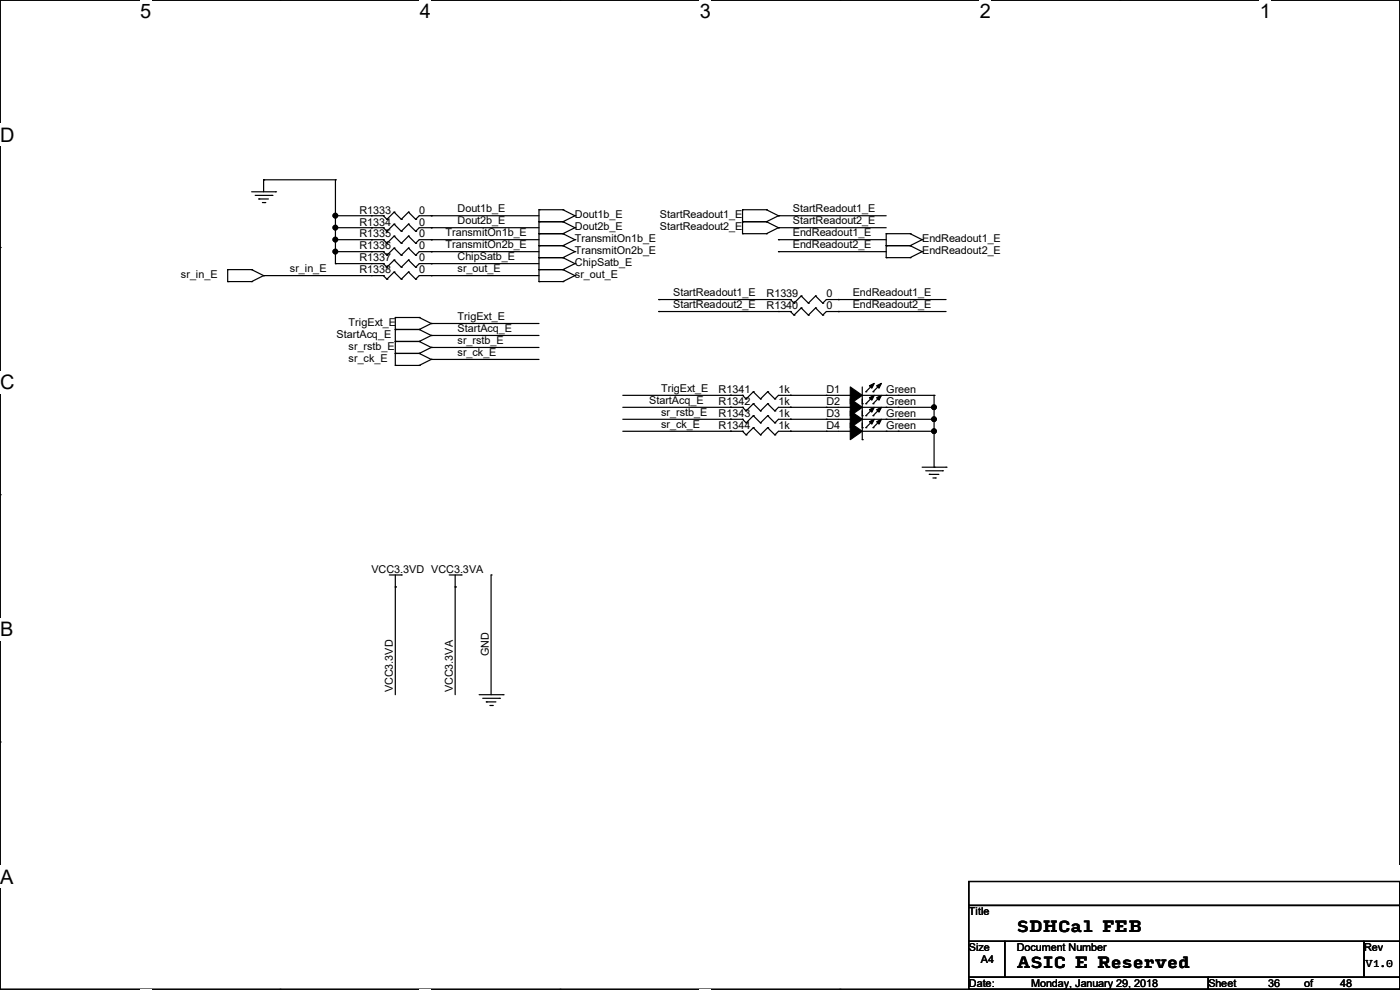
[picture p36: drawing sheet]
<svg xmlns="http://www.w3.org/2000/svg" width="297mm" height="210mm" viewBox="0 0 297 210" stroke-linecap="round" stroke-linejoin="round" font-family="sans-serif">
<defs><g id="words">
<g font-size="4.2">
<text x="29.7" y="3.9">5</text>
<text x="89.1" y="3.9">4</text>
<text x="148.5" y="3.9">3</text>
<text x="207.9" y="3.9">2</text>
<text x="267.3" y="3.9">1</text>
<text x="0" y="30.1">D</text>
<text x="0" y="82.5">C</text>
<text x="0" y="135">B</text>
<text x="0" y="187.4">A</text>
<text x="297" y="187.4">A</text>
</g>
<g font-size="3.3">
<text x="215.7" y="197.7">SDHCal FEB</text>
<text x="215.7" y="205.3">ASIC E Reserved</text>
</g>
<g font-size="2.3">
<text x="76.2" y="45.3">R1333</text>
<text x="76.2" y="47.8">R1334</text>
<text x="88.9" y="45.3">0</text>
<text x="88.9" y="47.8">0</text>
<text x="97.1" y="45">Dout1b_E</text>
<text x="97.1" y="47.6">Dout2b_E</text>
<text x="122" y="46.3">Dout1b_E</text>
<text x="140" y="46.3">StartReadout1_E</text>
<text x="168.2" y="45">StartReadout1_E</text>
<text x="168.2" y="47.6">StartReadout2_E</text>
<text x="76.2" y="52.9">R1336</text>
<text x="76.2" y="50.4">R1335</text>
<text x="88.9" y="52.9">0</text>
<text x="88.9" y="50.4">0</text>
<text x="94.5" y="50.1">TransmitOn1b_E</text>
<text x="94.5" y="52.7">TransmitOn2b_E</text>
<text x="122" y="48.9">Dout2b_E</text>
<text x="122" y="51.4">TransmitOn1b_E</text>
<text x="122" y="53.9">TransmitOn2b_E</text>
<text x="140" y="48.9">StartReadout2_E</text>
<text x="168.2" y="50.1">EndReadout1_E</text>
<text x="168.2" y="52.7">EndReadout2_E</text>
<text x="195.6" y="51.4">EndReadout1_E</text>
<text x="195.6" y="53.9">EndReadout2_E</text>
<text x="38.4" y="59">sr_in_E</text>
<text x="61.5" y="57.7">sr_in_E</text>
<text x="76.2" y="55.5">R1337</text>
<text x="76.2" y="58">R1338</text>
<text x="88.9" y="55.5">0</text>
<text x="88.9" y="58">0</text>
<text x="97.1" y="55.2">ChipSatb_E</text>
<text x="97.1" y="57.7">sr_out_E</text>
<text x="122" y="56.5">ChipSatb_E</text>
<text x="122" y="59">sr_out_E</text>
<text x="142.8" y="62.8">StartReadout1_E</text>
<text x="142.8" y="65.4">StartReadout2_E</text>
<text x="162.6" y="63.1">R1339</text>
<text x="162.6" y="65.6">R1340</text>
<text x="175.3" y="63.1">0</text>
<text x="175.3" y="65.6">0</text>
<text x="180.9" y="62.8">EndReadout1_E</text>
<text x="180.9" y="65.4">EndReadout2_E</text>
<text x="71.4" y="71.7">StartAcq_E</text>
<text x="74" y="69.2">TrigExt_E</text>
<text x="97.1" y="67.9">TrigExt_E</text>
<text x="97.1" y="70.4">StartAcq_E</text>
<text x="74" y="74.3">sr_rstb_E</text>
<text x="74" y="76.8">sr_ck_E</text>
<text x="97.1" y="73">sr_rstb_E</text>
<text x="97.1" y="75.5">sr_ck_E</text>
<text x="140.3" y="83.1">TrigExt_E</text>
<text x="152.5" y="83.4">R1341</text>
<text x="165.2" y="83.4">1k</text>
<text x="175.3" y="83.4">D1</text>
<text x="188" y="83.4">Green</text>
<text x="137.7" y="85.7">StartAcq_E</text>
<text x="140.3" y="88.2">sr_rstb_E</text>
<text x="152.5" y="88.5">R1343</text>
<text x="152.5" y="85.9">R1342</text>
<text x="165.2" y="88.5">1k</text>
<text x="165.2" y="85.9">1k</text>
<text x="175.3" y="88.5">D3</text>
<text x="175.3" y="85.9">D2</text>
<text x="188" y="88.5">Green</text>
<text x="188" y="85.9">Green</text>
<text x="140.3" y="90.8">sr_ck_E</text>
<text x="152.5" y="91">R1344</text>
<text x="165.2" y="91">1k</text>
<text x="175.3" y="91">D4</text>
<text x="188" y="91">Green</text>
<text x="78.8" y="121.5">VCC3.3VD VCC3.3VA</text>
<text x="103.7" y="139.2" transform="rotate(-90 103.7 139.2)">GND</text>
<text x="83.4" y="146.9" transform="rotate(-90 83.4 146.9)">VCC3.3VD</text>
<text x="96.1" y="146.9" transform="rotate(-90 96.1 146.9)">VCC3.3VA</text>
<text x="205.5" y="194.1">Title</text>
<text x="205.5" y="201.8">Size</text>
<text x="215.7" y="201.8">Document Number</text>
<text x="289.4" y="201.8">Rev</text>
<text x="205.5" y="209.4">Date:</text>
<text x="208.1" y="204.3">A4</text>
<text x="218.7" y="209.4">Monday, January 29, 2018</text>
<text x="256.3" y="209.4">Sheet</text>
<text x="269" y="209.4">36</text>
<text x="276.7" y="209.4">of</text>
<text x="284.3" y="209.4">48</text>
</g>
<text font-size="2" x="289.6" y="205.1">V1.0</text>
</g></defs>
<path d="M0 0h297v209.8h-297z" fill="none" stroke="#000" stroke-width=".25"/>
<g fill="#fff">
<path d="M29.7 0h2.4v4.8h-2.4z"/>
<path d="M29.7 209.8h2.4v.2h-2.4z"/>
</g>
<path d="M59.4 0h.1M59.4 209.8h.1" fill="none" stroke="#000" stroke-width=".25"/>
<g fill="#fff">
<path d="M89.1 0h2.3v4.8h-2.3z"/>
<path d="M89.1 209.8h2.3v.2h-2.3z"/>
</g>
<path d="M118.8 0h.1M118.8 209.8h.1" fill="none" stroke="#000" stroke-width=".25"/>
<g fill="#fff">
<path d="M148.5 0h2.3v4.8h-2.3z"/>
<path d="M148.5 209.8h2.3v.2h-2.3z"/>
</g>
<path d="M178.2 0h.1M178.2 209.8h.1" fill="none" stroke="#000" stroke-width=".25"/>
<g fill="#fff">
<path d="M207.9 0h2.3v4.8h-2.3z"/>
<path d="M207.9 209.8h2.3v.2h-2.3z"/>
</g>
<path d="M237.6 0h.1M237.6 209.8h.1" fill="none" stroke="#000" stroke-width=".25"/>
<g fill="#fff">
<path d="M267.3 0h2.3v4.8h-2.3z"/>
<path d="M267.3 209.8h2.3v.2h-2.3z"/>
<path d="M0 26.2h3.1v4.8h-3.1z"/>
<path d="M0 78.7h3.1v4.7h-3.1z"/>
</g>
<path d="M0 52.5h.1M297 52.5h.1" fill="none" stroke="#000" stroke-width=".25"/>
<path d="M0 131.1h2.9v4.8h-2.9z" fill="#fff"/>
<path d="M0 104.9h.1M297 104.9h.1" fill="none" stroke="#000" stroke-width=".25"/>
<g fill="#fff">
<path d="M0 183.6h2.9v4.7h-2.9z"/>
<path d="M296.9 183.6h.1v4.7h-.1z"/>
</g>
<g fill="none" stroke="#000" stroke-width=".25">
<path d="M55.9 38.1h.1M55.9 38.1h15.3M55.9 38.1v2.6M71.2 38.1h.1M71.2 38.1v17.8M48.3 57.2h.1M48.3 59.7h.1M48.3 57.2h5.1M48.3 59.7h5.1M48.3 57.2v2.5M53.4 59.7h.1M53.4 57.2h.1"/>
<path d="M53.4 57.2l2.5 1.3M53.4 40.7h5.1M54.1 41.4h3.6M54.9 42.2h.1M54.9 42.2h2M55.7 43h.5M55.9 58.5h.1M55.9 58.5h25.4M55.9 58.5l-2.5 1.2M56.2 43h.1M57.7 41.4h.1M58.5 40.7h.1"/>
<path d="M71.2 48.3h.1M71.2 50.8h.1M71.2 45.8h.1M71.2 55.9h.1M71.2 53.4h.1M71.2 45.8h10.1M71.2 48.3h10.1M71.2 50.8h10.1M71.2 53.4h10.1M71.2 55.9h10.1M78.8 50.8h.1M78.8 53.4h.1"/>
<path d="M78.8 48.3h.1M78.8 55.9h.1M78.8 45.8h.1M78.8 58.5h.1M81.3 53.4h.1M81.3 55.9h.1M81.3 45.8h.1M81.3 48.3h.1M81.3 58.5h.1M81.3 50.8h.1M81.3 53.4l.8 .7M81.3 55.9l.8 .8"/>
<path d="M81.3 45.8l.8 .7M81.3 48.3l.8 .8M81.3 58.5l.8 .7M81.3 50.8l.8 .8M82.1 54.1h.1M82.1 56.7h.1M82.1 46.5h.1M82.1 49.1h.1M82.1 59.2h.1M82.1 51.6h.1M83.6 52.6h.1M83.6 55.2h.1"/>
<path d="M83.6 45h.1M83.6 47.5h.1M83.6 57.7h.1M83.6 50.1h.1M83.6 52.6l1.5 1.5M83.6 52.6l-1.5 1.5M83.6 55.2l1.5 1.5M83.6 55.2l-1.5 1.5M83.6 45l1.5 1.5M83.6 45l-1.5 1.5M83.6 47.5l1.5 1.6M83.6 47.5l-1.5 1.6"/>
<path d="M83.6 57.7l1.5 1.5M83.6 57.7l-1.5 1.5M83.6 50.1l1.5 1.5M83.6 50.1l-1.5 1.5M85.1 54.1h.1M85.1 56.7h.1M85.1 46.5h.1M85.1 49.1h.1M85.1 59.2h.1M85.1 51.6h.1M86.7 52.6h.1M86.7 55.2h.1"/>
<path d="M86.7 45h.1M86.7 47.5h.1M86.7 57.7h.1M86.7 50.1h.1M86.7 52.6l1.5 1.5M86.7 52.6l-1.6 1.5M86.7 55.2l1.5 1.5M86.7 55.2l-1.6 1.5M86.7 45l1.5 1.5M86.7 45l-1.6 1.5M86.7 47.5l1.5 1.6M86.7 47.5l-1.6 1.6"/>
<path d="M86.7 57.7l1.5 1.5M86.7 57.7l-1.6 1.5M86.7 50.1l1.5 1.5M86.7 50.1l-1.6 1.5M88.2 54.1h.1M88.2 56.7h.1M88.2 46.5h.1M88.2 49.1h.1M88.2 59.2h.1M88.2 51.6h.1M91.5 45.8h.1M91.5 48.3h.1"/>
<path d="M91.5 50.8h.1M91.5 53.4h.1M91.5 55.9h.1M91.5 58.5h.1M114.3 47h.1M114.3 44.5h.1M114.3 49.6h.1M114.3 52.1h.1M114.3 54.7h.1M114.3 57.2h.1M114.3 59.7h.1M114.3 45.8h-25.4l-.7 .7"/>
<path d="M114.3 48.3h-25.4l-.7 .8M114.3 50.8h-25.4l-.7 .8M114.3 53.4h-25.4l-.7 .7M114.3 55.9h-25.4l-.7 .8M114.3 58.5h-25.4l-.7 .7M114.3 47h5.1M114.3 44.5v15.2M114.3 44.5h5.1M114.3 49.6h5.1M114.3 52.1h5.1M114.3 54.7h5.1M114.3 57.2h5.1"/>
<path d="M114.3 59.7h5.1M119.4 47h.1M119.4 44.5h.1M119.4 49.6h.1M119.4 52.1h.1M119.4 54.7h.1M119.4 57.2h.1M119.4 59.7h.1M119.4 44.5l2.6 1.3M119.4 47l2.6 1.3M119.4 49.6l2.6 1.2M119.4 52.1l2.6 1.3"/>
<path d="M119.4 54.7l2.6 1.2M119.4 57.2l2.6 1.3M122 45.8h.1M122 48.3h.1M122 50.8h.1M122 53.4h.1M122 55.9h.1M122 58.5h.1M122 45.8l-2.6 1.2M122 48.3l-2.6 1.3M122 50.8l-2.6 1.3M122 53.4l-2.6 1.3"/>
<path d="M122 55.9l-2.6 1.3M122 58.5l-2.6 1.2M157.5 44.5h.1M157.5 47h.1M157.5 49.6h.1M157.5 47h5.1M157.5 44.5h5.1M157.5 49.6h5.1M157.5 44.5v5.1M162.6 47h.1M162.6 44.5h.1M162.6 49.6h.1"/>
<path d="M162.6 44.5l2.5 1.3M162.6 47l2.5 1.3M165.1 45.8h.1M165.1 48.3h.1M165.1 50.8h.1M165.1 53.4h.1M165.1 45.8h22.9M165.1 48.3h22.9M165.1 50.8h22.9M165.1 53.4h22.9M165.1 45.8l-2.5 1.2M165.1 48.3l-2.5 1.3"/>
<path d="M188 52.1h.1M188 49.6h.1M188 54.7h.1M188 49.6h5.1M188 52.1h5.1M188 54.7h5.1M188 49.6v5.1M193.1 52.1h.1M193.1 49.6h.1M193.1 54.7h.1M193.1 49.6l2.5 1.2M193.1 52.1l2.5 1.3"/>
<path d="M195.6 50.8h.1M195.6 53.4h.1M195.6 50.8l-2.5 1.3M195.6 53.4l-2.5 1.3M83.9 67.4h.1M83.9 69.9h.1M83.9 72.4h.1M83.9 75h.1M83.9 77.5h.1M83.9 67.4v10.1M83.9 69.9h5M83.9 67.4h5"/>
<path d="M83.9 72.4h5M83.9 75h5M83.9 77.5h5M88.9 69.9h.1M88.9 67.4h.1M88.9 72.4h.1M88.9 75h.1M88.9 77.5h.1M88.9 67.4l2.6 1.2M88.9 69.9l2.6 1.3M88.9 72.4l2.6 1.3M88.9 75l2.6 1.2"/>
<path d="M91.5 68.6h.1M91.5 71.2h.1M91.5 73.7h.1M91.5 76.2h.1M91.5 68.6h22.8M91.5 71.2h22.8M91.5 73.7h22.8M91.5 76.2h22.8M91.5 68.6l-2.6 1.3M91.5 71.2l-2.6 1.2M91.5 73.7l-2.6 1.3M91.5 76.2l-2.6 1.3"/>
<path d="M139.7 63.5h.1M139.7 66.1h.1M139.7 63.5h28M139.7 66.1h28M165.1 63.5h.1M165.1 66.1h.1M167.7 63.5h.1M167.7 66.1h.1M167.7 63.5l.7 .8M167.7 66.1l.7 .7M168.4 64.3h.1M168.4 66.8h.1"/>
<path d="M170 62.8h.1M170 65.3h.1M170 62.8l1.5 1.5M170 62.8l-1.6 1.5M170 65.3l1.5 1.5M170 65.3l-1.6 1.5M171.5 64.3h.1M171.5 66.8h.1M173 62.8h.1M173 65.3h.1M173 62.8l1.5 1.5M173 62.8l-1.5 1.5"/>
<path d="M173 65.3l1.5 1.5M173 65.3l-1.5 1.5M174.5 64.3h.1M174.5 66.8h.1M177.8 63.5h.1M177.8 66.1h.1M200.7 63.5h-25.4l-.8 .8M200.7 66.1h-25.4l-.8 .7M132.1 83.9h25.4M132.1 86.4h25.4M132.1 88.9h25.4M132.1 91.5h25.4"/>
<path d="M155 86.4h.1M155 88.9h.1M155 91.5h.1M155 83.9h.1M157.5 91.5h.1M157.5 88.9h.1M157.5 83.9h.1M157.5 86.4h.1M157.5 91.5l.8 .7M157.5 88.9l.8 .8M157.5 83.9l.8 .7M157.5 86.4l.8 .8"/>
<path d="M158.3 92.2h.1M158.3 89.7h.1M158.3 84.6h.1M158.3 87.2h.1M159.8 90.7h.1M159.8 88.2h.1M159.8 83.1h.1M159.8 85.6h.1M159.8 90.7l1.5 1.5M159.8 90.7l-1.5 1.5M159.8 88.2l1.5 1.5M159.8 88.2l-1.5 1.5"/>
<path d="M159.8 83.1l1.5 1.5M159.8 83.1l-1.5 1.5M159.8 85.6l1.5 1.6M159.8 85.6l-1.5 1.6M161.3 92.2h.1M161.3 89.7h.1M161.3 84.6h.1M161.3 87.2h.1M162.9 90.7h.1M162.9 88.2h.1M162.9 83.1h.1M162.9 85.6h.1"/>
<path d="M162.9 90.7l1.5 1.5M162.9 90.7l-1.6 1.5M162.9 88.2l1.5 1.5M162.9 88.2l-1.6 1.5M162.9 83.1l1.5 1.5M162.9 83.1l-1.6 1.5M162.9 85.6l1.5 1.6M162.9 85.6l-1.6 1.6M164.4 92.2h.1M164.4 89.7h.1M164.4 84.6h.1M164.4 87.2h.1"/>
<path d="M167.7 83.9h.1M167.7 86.4h.1M167.7 88.9h.1M167.7 91.5h.1M175.3 91.5h.1M175.3 88.9h.1M175.3 83.9h.1M175.3 86.4h.1M180.4 91.5h.1M180.4 88.9h.1M180.4 83.9h.1M180.4 86.4h.1"/>
<path d="M180.4 83.9h-15.3l-.7 .7M180.4 86.4h-15.3l-.7 .8M180.4 88.9h-15.3l-.7 .8M180.4 91.5h-15.3l-.7 .7M182.9 93.3h.1M182.9 90.7h.1M182.9 85.6h.1M182.9 88.2h.1M182.9 83.9h15.3M182.9 86.4h15.3M182.9 88.9h15.3M182.9 91.5h15.3"/>
<path d="M182.9 82.1v11.2M183.7 90.7h.1M183.7 88.2h.1M183.7 83.1h.1M183.7 85.6h.1M185.2 90.7h.1M185.2 88.2h.1M185.2 83.1h.1M185.2 85.6h.1M185.2 89.2l-1.5 1.5M185.2 86.7l-1.5 1.5M185.2 81.6l-1.5 1.5"/>
<path d="M185.2 84.1l-1.5 1.5M186.7 89.2l-1.5 1.5M186.7 86.7l-1.5 1.5M186.7 81.6l-1.5 1.5M186.7 84.1l-1.5 1.5M188 91.5h.1M188 88.9h.1M188 83.9h.1M188 86.4h.1M190.5 91.5h.1M190.5 88.9h.1M190.5 83.9h.1"/>
<path d="M190.5 86.4h.1M195.6 99.1h5.1M196.4 99.9h3.5M198.2 83.9h.1M198.2 86.4h.1M198.2 88.9h.1M198.2 91.5h.1M198.2 99.1h.1M198.2 83.9v15.2M199.9 99.9h.1M200.7 99.1h.1M197.1 100.6h.1"/>
<path d="M197.1 100.6h2.1M197.9 101.4h.5M198.4 101.4h.1M82.6 122h2.5M83.9 124.5h.1M83.9 122v25.4M85.1 122h.1M95.3 122h2.5M96.6 124.5h.1M96.6 122v25.4M97.8 122h.1M104.2 122h.1"/>
<path d="M104.2 122v25.4M0 157.4h.1M101.6 147.4h5.1M102.4 148.1h3.6M103.2 148.9h.1M103.2 148.9h2M103.9 149.6h.5M104.4 149.6h.1M106 148.1h.1M106.7 147.4h.1M297 157.4h.1M205.5 187h91.5v5.1h-91.5z"/>
<path d="M205.5 192.1h91.5v7.6h-91.5zM205.5 199.7h7.6v7.6h-7.6zM213.1 199.7h76.2v7.6h-76.2zM289.3 199.7h7.7v7.6h-7.7zM205.5 207.3h50.8v2.5h-50.8zM256.3 207.3h40.7v2.5h-40.7z"/>
</g>
<g fill="#000" stroke="#000" stroke-width=".25">
<path d="M180.4 89.7l2.5 1.8-2.5 1.8z" fill-rule="evenodd"/>
<path d="M180.4 87.2l2.5 1.7-2.5 1.8z" fill-rule="evenodd"/>
<path d="M180.4 82.1l2.5 1.8-2.5 1.7z" fill-rule="evenodd"/>
<path d="M180.4 84.6l2.5 1.8-2.5 1.8z" fill-rule="evenodd"/>
<path d="M184.4 89.5l1.1-.6-.5 1.1z" fill-rule="evenodd"/>
<path d="M184.4 86.9l1.1-.5-.5 1z" fill-rule="evenodd"/>
<path d="M184.4 81.8l1.1-.5-.5 1z" fill-rule="evenodd"/>
<path d="M184.4 84.4l1.1-.5-.5 1z" fill-rule="evenodd"/>
<path d="M186 89.5l1-.6-.5 1.1z" fill-rule="evenodd"/>
<path d="M186 86.9l1-.5-.5 1z" fill-rule="evenodd"/>
<path d="M186 81.8l1-.5-.5 1z" fill-rule="evenodd"/>
<path d="M186 84.4l1-.5-.5 1z" fill-rule="evenodd"/>
<circle cx="71.1" cy="50.8" r=".49"/>
<circle cx="71.1" cy="53.4" r=".49"/>
<circle cx="71.1" cy="48.3" r=".49"/>
<circle cx="71.1" cy="45.7" r=".49"/>
<circle cx="198.1" cy="91.5" r=".49"/>
<circle cx="198.1" cy="86.4" r=".49"/>
<circle cx="198.1" cy="88.9" r=".49"/>
</g>
<use href="#words"/>
</svg>
